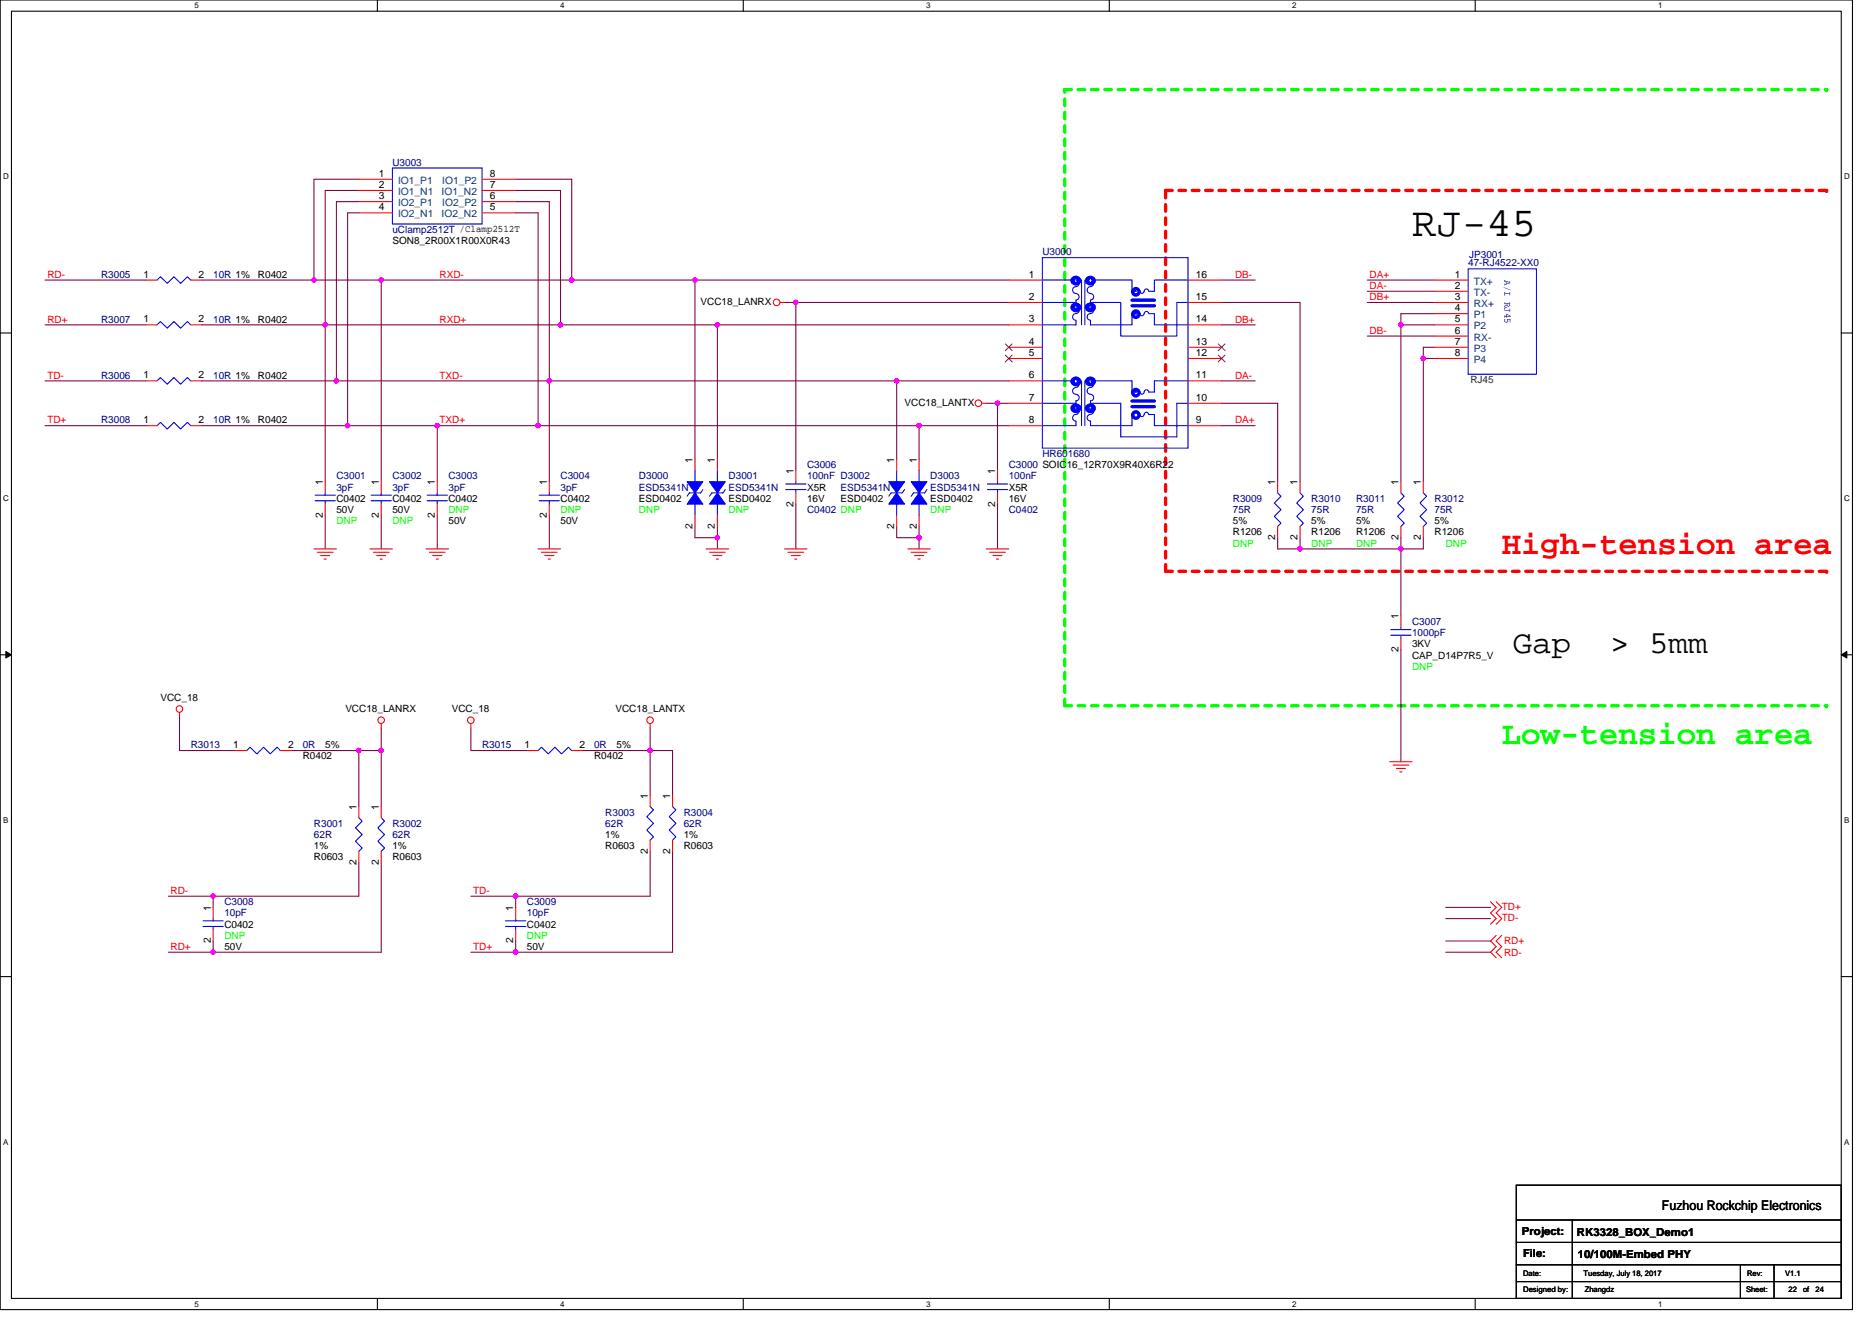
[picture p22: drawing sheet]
<svg xmlns="http://www.w3.org/2000/svg" width="297mm" height="210mm" viewBox="0 0 297 210" stroke-linecap="round" stroke-linejoin="round" font-family="sans-serif">
<defs><g id="words">
<text font-size="6.6" x="224.1" y="37.5">RJ-45</text>
<text font-size="5.1" fill="#f00" x="238.3" y="87.9">High-tension area</text>
<g font-size="5.1">
<text x="240.1" y="103.7">Gap</text>
<text x="255.5" y="103.7">&gt; 5mm</text>
</g>
<text font-size="5.1" fill="#0f0" x="238.3" y="118.1">Low-tension area</text>
<text font-size="2.1" x="263.7" y="192">Fuzhou Rockchip Electronics</text>
<g font-size="1.8">
<text x="241.5" y="196">Project:</text>
<text x="250.2" y="196.2">RK3328_BOX_Demo1</text>
<text x="241.7" y="199.5">File:</text>
<text x="250.4" y="199.7">10/100M-Embed PHY</text>
</g>
<g font-size="1.6">
<text x="60.1" y="28.1">1</text>
<text x="60.1" y="29.8">2</text>
<text x="77.7" y="29.8">7</text>
<text x="77.7" y="28.1">8</text>
<text x="60.1" y="31.6">3</text>
<text x="60.1" y="33.4">4</text>
<text x="77.7" y="33.4">5</text>
<text x="77.7" y="31.6">6</text>
<text x="62.3" y="38.8">SON8_2R00X1R00X0R43</text>
<text x="22.8" y="44.1">1</text>
<text x="31.5" y="44.1">2</text>
<text x="40.9" y="44.1">R0402</text>
<text x="163.3" y="44.1">1</text>
<text x="163.3" y="47.6">2</text>
<text x="189.8" y="47.6">15</text>
<text x="189.8" y="44.1">16</text>
<text x="230.8" y="44.1">1</text>
<text x="230.8" y="45.8">2</text>
<text x="230.8" y="47.6">3</text>
<text x="22.8" y="51.2">1</text>
<text x="31.5" y="51.2">2</text>
<text x="40.9" y="51.2">R0402</text>
<text x="111.2" y="48.4">VCC18_LANRX</text>
<text x="163.3" y="51.2">3</text>
<text x="189.8" y="51.2">14</text>
<text x="230.8" y="49.4">4</text>
<text x="230.8" y="51.2">5</text>
<text x="230.8" y="53">6</text>
<text x="163.3" y="54.7">4</text>
<text x="163.3" y="56.5">5</text>
<text x="189.8" y="56.5">12</text>
<text x="189.8" y="54.7">13</text>
<text x="230.8" y="54.7">7</text>
<text x="230.8" y="56.5">8</text>
<text x="22.8" y="60.1">1</text>
<text x="31.5" y="60.1">2</text>
<text x="40.9" y="60.1">R0402</text>
<text x="143.5" y="64.4">VCC18_LANTX</text>
<text x="163.3" y="60.1">6</text>
<text x="163.3" y="63.6">7</text>
<text x="189.8" y="63.6">10</text>
<text x="189.8" y="60.1">11</text>
<text x="22.8" y="67.2">1</text>
<text x="31.5" y="67.2">2</text>
<text x="40.9" y="67.2">R0402</text>
<text x="163.3" y="67.2">8</text>
<text x="189.8" y="67.2">9</text>
<text x="51.2" y="77" transform="rotate(-90 51.2 77)">1</text>
<text x="60.1" y="77" transform="rotate(-90 60.1 77)">1</text>
<text x="69" y="77" transform="rotate(-90 69 77)">1</text>
<text x="86.8" y="77" transform="rotate(-90 86.8 77)">1</text>
<text x="109.9" y="73.4" transform="rotate(-90 109.9 73.4)">1</text>
<text x="113.4" y="73.4" transform="rotate(-90 113.4 73.4)">1</text>
<text x="125.9" y="75.2" transform="rotate(-90 125.9 75.2)">1</text>
<text x="128.1" y="77.9">X5R</text>
<text x="141.9" y="73.4" transform="rotate(-90 141.9 73.4)">1</text>
<text x="145.5" y="73.4" transform="rotate(-90 145.5 73.4)">1</text>
<text x="157.9" y="75.2" transform="rotate(-90 157.9 75.2)">1</text>
<text x="160.1" y="77.9">X5R</text>
<text x="202.3" y="77" transform="rotate(-90 202.3 77)">1</text>
<text x="205.9" y="77" transform="rotate(-90 205.9 77)">1</text>
<text x="221.9" y="77" transform="rotate(-90 221.9 77)">1</text>
<text x="225.5" y="77" transform="rotate(-90 225.5 77)">1</text>
<text x="51.2" y="82.2" transform="rotate(-90 51.2 82.2)">2</text>
<text x="53.4" y="79.7">C0402</text>
<text x="53.4" y="81.4">50V</text>
<text x="60.1" y="82.2" transform="rotate(-90 60.1 82.2)">2</text>
<text x="62.3" y="79.7">C0402</text>
<text x="62.3" y="81.4">50V</text>
<text x="69" y="82.2" transform="rotate(-90 69 82.2)">2</text>
<text x="71.2" y="79.7">C0402</text>
<text x="71.2" y="83.2">50V</text>
<text x="86.8" y="82.2" transform="rotate(-90 86.8 82.2)">2</text>
<text x="88.9" y="79.7">C0402</text>
<text x="88.9" y="83.2">50V</text>
<text x="101.4" y="79.7">ESD0402</text>
<text x="109.9" y="83.9" transform="rotate(-90 109.9 83.9)">2</text>
<text x="113.4" y="83.9" transform="rotate(-90 113.4 83.9)">2</text>
<text x="115.6" y="79.7">ESD0402</text>
<text x="125.9" y="80.4" transform="rotate(-90 125.9 80.4)">2</text>
<text x="128.1" y="79.7">16V</text>
<text x="133.4" y="79.7">ESD0402</text>
<text x="141.9" y="83.9" transform="rotate(-90 141.9 83.9)">2</text>
<text x="145.5" y="83.9" transform="rotate(-90 145.5 83.9)">2</text>
<text x="147.6" y="79.7">ESD0402</text>
<text x="157.9" y="80.4" transform="rotate(-90 157.9 80.4)">2</text>
<text x="160.1" y="79.7">16V</text>
<text x="195.6" y="83.2">5%</text>
<text x="208.1" y="83.2">5%</text>
<text x="215.2" y="83.2">5%</text>
<text x="227.6" y="83.2">5%</text>
<text x="195.6" y="85">R1206</text>
<text x="202.3" y="85.7" transform="rotate(-90 202.3 85.7)">2</text>
<text x="205.9" y="85.7" transform="rotate(-90 205.9 85.7)">2</text>
<text x="208.1" y="85">R1206</text>
<text x="215.2" y="85">R1206</text>
<text x="221.9" y="85.7" transform="rotate(-90 221.9 85.7)">2</text>
<text x="225.5" y="85.7" transform="rotate(-90 225.5 85.7)">2</text>
<text x="227.6" y="85">R1206</text>
<text x="221.9" y="98.3" transform="rotate(-90 221.9 98.3)">1</text>
<text x="221.9" y="103.5" transform="rotate(-90 221.9 103.5)">2</text>
<text x="224.1" y="104.5">CAP_D14P7R5_V</text>
<text x="224.1" y="102.8">3KV</text>
<text x="25.5" y="111.3">VCC_18</text>
<text x="54.8" y="113.1">VCC18_LANRX</text>
<text x="71.7" y="113.1">VCC_18</text>
<text x="97.7" y="113.1">VCC18_LANTX</text>
<text x="37" y="118.7">1</text>
<text x="45.7" y="118.7">2</text>
<text x="51.6" y="118.8">5%</text>
<text x="83.2" y="118.7">1</text>
<text x="92" y="118.7">2</text>
<text x="97.8" y="118.8">5%</text>
<text x="48" y="120.5">R0402</text>
<text x="94.3" y="120.5">R0402</text>
<text x="56.6" y="128.5" transform="rotate(-90 56.6 128.5)">1</text>
<text x="60.1" y="128.5" transform="rotate(-90 60.1 128.5)">1</text>
<text x="102.8" y="126.8" transform="rotate(-90 102.8 126.8)">1</text>
<text x="106.3" y="126.8" transform="rotate(-90 106.3 126.8)">1</text>
<text x="49.8" y="136.5">R0603</text>
<text x="49.8" y="134.8">1%</text>
<text x="56.6" y="137.3" transform="rotate(-90 56.6 137.3)">2</text>
<text x="60.1" y="137.3" transform="rotate(-90 60.1 137.3)">2</text>
<text x="62.3" y="136.5">R0603</text>
<text x="62.3" y="134.8">1%</text>
<text x="96.1" y="134.8">R0603</text>
<text x="96.1" y="133">1%</text>
<text x="102.8" y="135.5" transform="rotate(-90 102.8 135.5)">2</text>
<text x="106.3" y="135.5" transform="rotate(-90 106.3 135.5)">2</text>
<text x="108.5" y="134.8">R0603</text>
<text x="108.5" y="133">1%</text>
<text x="33.4" y="149.7" transform="rotate(-90 33.4 149.7)">2</text>
<text x="33.4" y="144.5" transform="rotate(-90 33.4 144.5)">1</text>
<text x="35.6" y="147.2">C0402</text>
<text x="81.4" y="149.7" transform="rotate(-90 81.4 149.7)">2</text>
<text x="81.4" y="144.5" transform="rotate(-90 81.4 144.5)">1</text>
<text x="83.6" y="147.2">C0402</text>
<text x="35.6" y="150.8">50V</text>
<text x="83.6" y="150.8">50V</text>
</g>
<g font-size="1.6" fill="#000080">
<text x="62.3" y="26.3">U3003</text>
<text x="62.3" y="37">uClamp2512T /Clamp2512T</text>
<text x="165.4" y="40.5">U3000</text>
<text x="233.1" y="40.9">JP3001</text>
<text x="16" y="44.1">R3005</text>
<text x="33.8" y="44.1">10R 1%</text>
<text x="233" y="42.1">47-RJ4522-XX0</text>
<text x="16" y="51.2">R3007</text>
<text x="33.8" y="51.2">10R 1%</text>
<text x="16" y="60.1">R3006</text>
<text x="33.8" y="60.1">10R 1%</text>
<text x="16" y="67.2">R3008</text>
<text x="33.8" y="67.2">10R 1%</text>
<text x="53.4" y="76.1">C3001</text>
<text x="53.4" y="77.9">3pF</text>
<text x="62.3" y="76.1">C3002</text>
<text x="62.3" y="77.9">3pF</text>
<text x="71.2" y="76.1">C3003</text>
<text x="71.2" y="77.9">3pF</text>
<text x="88.9" y="76.1">C3004</text>
<text x="88.9" y="77.9">3pF</text>
<text x="101.4" y="76.1">D3000</text>
<text x="101.4" y="77.9">ESD5341N</text>
<text x="115.6" y="76.1">D3001</text>
<text x="115.6" y="77.9">ESD5341N</text>
<text x="128.1" y="74.3">C3006</text>
<text x="128.1" y="76.1">100nF D3002</text>
<text x="133.4" y="77.9">ESD5341N</text>
<text x="147.6" y="76.1">D3003</text>
<text x="147.6" y="77.9">ESD5341N</text>
<text x="160.1" y="74.3">C3000 SOIC16_12R70X9R40X6R22</text>
<text x="160.1" y="76.1">100nF</text>
<text x="165.4" y="72.5">HR601680</text>
<text x="128.1" y="81.4">C0402 DNP</text>
<text x="160.1" y="81.4">C0402</text>
<text x="195.6" y="79.7">R3009</text>
<text x="195.6" y="81.4">75R</text>
<text x="208.1" y="79.7">R3010</text>
<text x="208.1" y="81.4">75R</text>
<text x="215.2" y="79.7">R3011</text>
<text x="215.2" y="81.4">75R</text>
<text x="227.6" y="79.7">R3012</text>
<text x="227.6" y="81.4">75R</text>
<text x="224.1" y="99.2">C3007</text>
<text x="224.1" y="101">1000pF</text>
<text x="30.3" y="118.8">R3013</text>
<text x="48" y="118.8">0R</text>
<text x="76.5" y="118.8">R3015</text>
<text x="94.3" y="118.8">0R</text>
<text x="49.8" y="131.2">R3001</text>
<text x="62.3" y="131.2">R3002</text>
<text x="96.1" y="129.4">R3003</text>
<text x="96.1" y="131.2">62R</text>
<text x="108.5" y="129.4">R3004</text>
<text x="108.5" y="131.2">62R</text>
<text x="49.8" y="133">62R</text>
<text x="62.3" y="133">62R</text>
<text x="35.6" y="143.7">C3008</text>
<text x="83.6" y="143.7">C3009</text>
<text x="35.6" y="145.4">10pF</text>
<text x="83.6" y="145.4">10pF</text>
</g>
<g font-size="1.6" fill="#004080">
<text x="63.2" y="29.2">IO1_P1</text>
<text x="70.2" y="29.2">IO1_P2</text>
<text x="63.2" y="30.9">IO1_N1</text>
<text x="63.2" y="32.7">IO2_P1</text>
<text x="63.2" y="34.5">IO2_N1</text>
<text x="70.1" y="34.5">IO2_N2</text>
<text x="70.1" y="30.9">IO1_N2</text>
<text x="70.2" y="32.7">IO2_P2</text>
<text x="233.8" y="45.2">TX+</text>
<text x="233.8" y="46.9">TX-</text>
<text x="233.8" y="48.7">RX+</text>
<text x="233.8" y="50.5">P1</text>
<text x="233.8" y="52.3">P2</text>
<text x="233.8" y="54.1">RX-</text>
<text x="233.8" y="55.8">P3</text>
<text x="233.8" y="57.6">P4</text>
</g>
<g font-size="1.6" fill="#f00">
<text x="7.5" y="44.1">RD-</text>
<text x="69.7" y="44.1">RXD-</text>
<text x="196" y="44.1">DB-</text>
<text x="217.3" y="44.1">DA+</text>
<text x="217.3" y="45.9">DA-</text>
<text x="217.3" y="47.6">DB+</text>
<text x="7.5" y="51.2">RD+</text>
<text x="69.7" y="51.2">RXD+</text>
<text x="196" y="51.2">DB+</text>
<text x="217.3" y="53">DB-</text>
<text x="7.5" y="60.1">TD-</text>
<text x="69.7" y="60.1">TXD-</text>
<text x="196" y="60.1">DA-</text>
<text x="7.5" y="67.2">TD+</text>
<text x="69.7" y="67.2">TXD+</text>
<text x="196" y="67.2">DA+</text>
<text x="27.1" y="141.9">RD-</text>
<text x="75.1" y="141.9">TD-</text>
<text x="238.3" y="146.2">TD-</text>
<text x="238.3" y="144.4">TD+</text>
<text x="238.7" y="149.9">RD+</text>
<text x="27.1" y="150.8">RD+</text>
<text x="75.1" y="150.8">TD+</text>
<text x="238.7" y="151.7">RD-</text>
</g>
<text font-size="1.6" fill="#00f" x="238.7" y="44.4" transform="rotate(90 238.7 44.4)">A/I RJ45</text>
<text font-size="1.6" fill="#008000" x="233.3" y="60.8">RJ45</text>
<g font-size="1.6" fill="#0f0">
<text x="53.4" y="83.2">DNP</text>
<text x="62.3" y="83.2">DNP</text>
<text x="71.2" y="81.4">DNP</text>
<text x="88.9" y="81.4">DNP</text>
<text x="101.4" y="81.4">DNP</text>
<text x="115.6" y="81.4">DNP</text>
<text x="147.6" y="81.4">DNP</text>
<text x="195.6" y="86.8">DNP</text>
<text x="208.1" y="86.8">DNP</text>
<text x="215.2" y="86.8">DNP</text>
<text x="229.4" y="86.8">DNP</text>
<text x="224.1" y="106.3">DNP</text>
<text x="35.6" y="149">DNP</text>
<text x="83.6" y="149">DNP</text>
</g>
<g font-size="1.3">
<text x="30.8" y="1.3">5</text>
<text x="88.9" y="1.3">4</text>
<text x="147" y="1.3">3</text>
<text x="205" y="1.3">2</text>
<text x="263.1" y="1.3">1</text>
<text x=".5" y="28.4">D</text>
<text x="292.6" y="28.4">D</text>
<text x=".5" y="79.5">C</text>
<text x="292.6" y="79.5">C</text>
<text x=".5" y="130.6">B</text>
<text x="292.6" y="130.6">B</text>
<text x=".5" y="181.7">A</text>
<text x="292.6" y="181.7">A</text>
<text x="30.8" y="207.4">5</text>
<text x="88.9" y="207.4">4</text>
<text x="147" y="207.4">3</text>
<text x="205" y="207.4">2</text>
<text x="263.1" y="207.4">1</text>
</g>
<g font-size="1.2">
<text x="241.7" y="202.6">Date:</text>
<text x="251.3" y="202.6">Tuesday, July 18, 2017</text>
<text x="277.2" y="202.6">Rev:</text>
<text x="283.3" y="202.6">V1.1</text>
<text x="241.7" y="205.1">Designed by:</text>
<text x="251.5" y="205.1">Zhangdz</text>
<text x="277" y="205.1">Sheet:</text>
<text x="283.8" y="205.1">22</text>
<text x="286.1" y="205.1">of</text>
<text x="288.1" y="205.1">24</text>
</g>
</g></defs>
<path d="M0 0h293.9v207.9h-293.9zM1.8 1.8h290.4v204.3h-290.4z" fill="none" stroke="#000" stroke-width=".17"/>
<g fill="#fff">
<path d="M30.8 .2h.7v1.4h-.7z"/>
<path d="M30.8 206.3h.7v1.4h-.7z"/>
</g>
<path d="M59.9 0v1.8M59.9 206.1v1.8" fill="none" stroke="#000" stroke-width=".17"/>
<g fill="#fff">
<path d="M88.9 .2h.7v1.4h-.7z"/>
<path d="M88.9 206.3h.7v1.4h-.7z"/>
</g>
<path d="M117.9 0v1.8M117.9 206.1v1.8" fill="none" stroke="#000" stroke-width=".17"/>
<g fill="#fff">
<path d="M147 .2h.7v1.4h-.7z"/>
<path d="M147 206.3h.7v1.4h-.7z"/>
</g>
<path d="M176 0v1.8M176 206.1v1.8" fill="none" stroke="#000" stroke-width=".17"/>
<g fill="#fff">
<path d="M205 .2h.7v1.4h-.7z"/>
<path d="M205 206.3h.7v1.4h-.7z"/>
</g>
<path d="M234.1 0v1.8M234.1 206.1v1.8" fill="none" stroke="#000" stroke-width=".17"/>
<g fill="#fff">
<path d="M263.1 .2h.7v1.4h-.7z"/>
<path d="M263.1 206.3h.7v1.4h-.7z"/>
<path d="M.5 27.3h.9v1.4h-.9z"/>
<path d="M292.6 27.3h.9v1.4h-.9z"/>
<path d="M.5 78.4h.9v1.4h-.9z"/>
<path d="M292.6 78.4h.9v1.4h-.9z"/>
</g>
<path d="M0 52.9h1.8M292.2 52.9h1.7" fill="none" stroke="#000" stroke-width=".17"/>
<g fill="#fff">
<path d="M.5 129.5h.8v1.4h-.8z"/>
<path d="M292.6 129.5h.9v1.4h-.9z"/>
</g>
<path d="M0 103.9h1.8M292.2 103.9h1.7" fill="none" stroke="#000" stroke-width=".17"/>
<path d="M.9 103.4l.9 .5-.9 .5zM292.2 103.9l.8-.5v1z" fill="#000" stroke="#000" stroke-width=".16"/>
<g fill="#fff">
<path d="M.5 180.5h.8v1.4h-.8z"/>
<path d="M292.6 180.5h.9v1.4h-.9z"/>
</g>
<path d="M0 155h1.8M292.2 155h1.7M240.6 193.6h51.6M240.6 197.2h51.6M240.6 188.1h51.6v18h-51.6zM249.5 193.6v12.5M240.6 200.7h51.6M240.6 203.4h51.6M276.2 200.7v5.4M281.5 200.7v5.4" fill="none" stroke="#000" stroke-width=".17"/>
<path d="M185 30.2h.1M185 30.2h104.9M289.9 30.2h.1M185 90.7h104.9M185 90.7v-60.5M289.9 90.7h.1" fill="none" stroke="#f00" stroke-width=".53" stroke-dasharray="1.1 1.1"/>
<path d="M168.9 14.2h.1M168.9 14.2h121M289.9 14.2h.1M168.9 112h121M168.9 112v-97.8M289.9 112h.1" fill="none" stroke="#0f0" stroke-width=".53" stroke-dasharray="1.1 1.1"/>
<g fill="none" stroke="#800040" stroke-width=".17">
<path d="M56.9 33.8h-1.7v33.8M56.9 32h-3.5v28.5h33.8M56.9 28.4h-7.1v16M56.9 30.2h-5.3v21.4M81.8 30.2h7.1v21.4M81.8 32h5.4v28.5M81.8 33.8h3.6v33.8M81.8 28.4h8.9v16M7.2 51.6h16M7.2 44.5h16M32 51.6h19.6M32 44.4h17.8"/>
<path d="M49.8 44.4h10.7M51.6 51.6v24.9M51.6 51.6h37.3M60.5 44.4v32.1M60.5 44.4h30.2M88.9 51.6h24.9M90.7 44.4h19.6M110.3 44.4h49.8M110.3 44.5v28.4M113.8 51.6v21.3M113.8 51.6h46.3M124.5 48h1.8"/>
<path d="M160.1 48h-33.8v26.7M193.8 51.6h5.4M193.8 48h12.5v28.5M193.8 44.5h5.4M217 44.5h10.6M217 46.2h10.6M217 53.3h10.6M217 48h10.6M222.3 51.6h5.3M222.3 51.6v24.9M225.8 56.9h1.8M225.8 56.9v19.6"/>
<path d="M227.6 49.8h-5.3v1.8M227.6 55.1h-1.8v1.8M7.2 60.5h16M7.2 67.6h16M32 67.6h23.2M32 60.5h21.4M55.2 67.6h14.2M69.4 67.6v8.9M69.4 67.6h16M85.4 67.6h60.4M87.2 60.5h55.1M87.2 60.5v16"/>
<path d="M142.3 60.5h17.8M142.3 60.5v12.4M145.8 67.6v5.3M145.8 67.6h14.3M156.5 64h1.8M158.3 64v10.7M158.3 64h1.8M193.8 60.5h5.4M193.8 67.6h5.4M193.8 64h8.9v12.5M51.6 81.8v5.3M60.5 81.8v5.3"/>
<path d="M69.4 81.8v5.3M87.2 81.8v5.3M110.3 83.6v1.7h3.5M113.8 83.6v1.7M113.8 85.3v1.8M126.3 80v7.1M142.3 83.6v1.7h3.5M145.8 83.6v1.7M145.8 85.3v1.8M158.3 80v7.1M202.7 85.3v1.8h3.6M206.3 87.1h16"/>
<path d="M206.3 85.3v1.8M222.3 87.1v10.7M222.3 85.3v1.8M225.8 85.3v1.8h-3.5M28.5 113.8v5.3h8.9M46.3 119.1h10.6M56.9 119.1v8.9M56.9 119.1h3.6M60.5 119.1v8.9M60.5 115.6v3.5M74.7 115.6v3.5h8.9M92.5 119.1h10.7v7.1"/>
<path d="M103.2 115.6v3.5h3.5v7.1M222.3 103.1v17.8M56.9 136.9v5.3h-23.1M60.5 136.9v14.2h-26.7M103.2 135.1v7.1h-21.4M106.7 135.1v16h-24.9v-1.7M26.7 142.2h7.1M26.7 151.1h7.1M33.8 142.2v1.8M33.8 149.4v1.7M74.7 142.2h7.1M74.7 151.1h7.1"/>
<path d="M81.8 142.2v1.8M229.4 149.4h7.1M229.4 145.8h7.1M229.4 144h7.1M229.4 151.1h7.1"/>
</g>
<g fill="#f0f" stroke="#f0f" stroke-width=".17">
<circle cx="113.8" cy="85.3" r=".35"/>
<circle cx="145.8" cy="85.3" r=".35"/>
<circle cx="49.8" cy="44.4" r=".35"/>
<circle cx="60.5" cy="44.4" r=".35"/>
<circle cx="90.7" cy="44.4" r=".35"/>
<circle cx="85.4" cy="67.6" r=".35"/>
<circle cx="69.4" cy="67.6" r=".35"/>
<circle cx="145.8" cy="67.6" r=".35"/>
<circle cx="142.3" cy="60.4" r=".35"/>
<circle cx="222.3" cy="87.1" r=".35"/>
<circle cx="206.3" cy="87.1" r=".35"/>
<circle cx="222.3" cy="51.5" r=".35"/>
<circle cx="225.8" cy="56.9" r=".35"/>
<circle cx="51.6" cy="51.5" r=".35"/>
<circle cx="88.9" cy="51.5" r=".35"/>
<circle cx="55.1" cy="67.6" r=".35"/>
<circle cx="53.4" cy="60.4" r=".35"/>
<circle cx="87.1" cy="60.4" r=".35"/>
<circle cx="110.3" cy="44.4" r=".35"/>
<circle cx="113.8" cy="51.5" r=".35"/>
<circle cx="158.3" cy="64" r=".35"/>
<circle cx="126.3" cy="48" r=".35"/>
<circle cx="103.2" cy="119.1" r=".35"/>
<circle cx="56.9" cy="119.1" r=".35"/>
<circle cx="60.5" cy="119.1" r=".35"/>
<circle cx="81.8" cy="142.2" r=".35"/>
<circle cx="81.8" cy="151.1" r=".35"/>
<circle cx="33.8" cy="142.2" r=".35"/>
<circle cx="33.8" cy="151.1" r=".35"/>
</g>
<g fill="none" stroke="#f00" stroke-width=".17">
<path d="M23.2 51.6h1.7M23.2 44.4h1.7M30.3 51.6h1.7M30.3 44.4h1.7M123.8 48h.7M227.6 44.4h5.4M227.6 46.2h5.4M227.6 48h5.4M227.6 49.8h5.4M227.6 51.6h5.4M227.6 53.3h5.4M227.6 55.1h5.4"/>
<path d="M227.6 56.9h5.4M87.2 76.5v1.7M155.8 64h.7M49.8 87.1h3.6M50.4 87.7h2.4M50.9 88.2h1.4M51.4 88.7h.4M58.7 87.1h3.6M59.2 87.7h2.5M59.8 88.2h1.4M60.3 88.7h.4M67.6 87.1h3.6"/>
<path d="M68.1 87.7h2.5M68.7 88.2h1.4M69.2 88.7h.4M85.4 87.1h3.5M85.9 87.7h2.5M86.4 88.2h1.5M87 88.7h.3M87.2 80v1.8M112.1 87.1h3.5M112.6 87.7h2.5M113.1 88.2h1.5M113.7 88.7h.3"/>
<path d="M124.5 87.1h3.6M125 87.7h2.5M125.6 88.2h1.4M126.1 88.7h.3M144.1 87.1h3.5M144.6 87.7h2.5M145.1 88.2h1.5M145.7 88.7h.3M156.5 87.1h3.6M157 87.7h2.5M157.6 88.2h1.4M158.1 88.7h.4"/>
<path d="M28.5 113.1v.7M60.5 114.9v.7M74.7 114.9v.7M103.2 114.9v.7M220.5 120.9h3.6M221 121.4h2.5M221.6 122h1.4M222.1 122.5h.4M236.5 143.1l.9 .9-.9 .9 .9 .9-.9 .9M237.4 143.1l.9 .9-.9 .9 .9 .9-.9 .9M237.4 148.5l-.9 .9 .9 .8-.9 .9 .9 .9M238.3 148.5l-.9 .9 .9 .8-.9 .9 .9 .9"/>
<circle cx="123.2" cy="48" r=".52"/>
<circle cx="155.2" cy="64" r=".52"/>
<circle cx="28.5" cy="112.5" r=".52"/>
<circle cx="60.5" cy="114.3" r=".52"/>
<circle cx="74.7" cy="114.3" r=".52"/>
<circle cx="103.1" cy="114.3" r=".52"/>
</g>
<g fill="none" stroke="#00f" stroke-width=".17">
<path d="M24.9 51.6l.6-.6 1 1.1 1.1-1.1 1.1 1.1 1-1.1 .6 .6M24.9 44.4l.6-.5 1 1.1 1.1-1.1 1.1 1.1 1-1.1 .6 .5M165.4 51.6h5.3M165.4 44.4h5.3M165.4 48h5.3M171.6 44.4v7.2M172.1 44.4v7.2M173 48h4.8v5.3h8.9v-5.3h1.8M173.2 44.4h6.4v1.8M179.6 49.8v1.8h-6.6M183.2 49.8v1.8h5.3M188.5 44.4h-5.3v1.8"/>
<path d="M233 42.7h10.8v16.7h-10.8zM85.6 79.5h3.2M85.6 78.6h3.2M87.2 78.2v.4M87.2 79.5v.5"/>
</g>
<path d="M179.6 47.6h3.6" fill="none" stroke="#00f" stroke-width=".53"/>
<circle cx="170.8" cy="44.5" r=".31" fill="#fff"/>
<circle cx="170.8" cy="44.5" r=".31" fill="#00f" stroke="#00f" stroke-width="1.1"/>
<circle cx="170.8" cy="48.8" r=".31" fill="#fff"/>
<circle cx="170.8" cy="48.8" r=".31" fill="#00f" stroke="#00f" stroke-width="1.1"/>
<path d="M170.7 44.5a.52 .52 0 0 1 .5 .5 .52 .52 0 0 1-.5 .5 .54 .54 0 0 0-.5 .5 .54 .54 0 0 0 .5 .6 .53 .53 0 0 1 .5 .5 .53 .53 0 0 1-.5 .5M170.7 49.8a.52 .52 0 0 0-.5 .5 .52 .52 0 0 0 .5 .5M170.7 48.7a.52 .52 0 0 1 .5 .5 .52 .52 0 0 1-.5 .6M170.7 47.6v.9M170.7 50.8v.8" fill="none" stroke="#00f" stroke-width=".17"/>
<circle cx="173.1" cy="48.8" r=".31" fill="#fff"/>
<circle cx="173.1" cy="48.8" r=".31" fill="#00f" stroke="#00f" stroke-width="1.1"/>
<path d="M173 49.8a.52 .52 0 0 0-.5 .5 .52 .52 0 0 0 .5 .5M173 44.5a.53 .53 0 0 1 .5 .5 .53 .53 0 0 1-.5 .5 .53 .53 0 0 0-.5 .5 .53 .53 0 0 0 .5 .6 .53 .53 0 0 1 .5 .5 .53 .53 0 0 1-.5 .5M173 50.8v.8" fill="none" stroke="#00f" stroke-width=".17"/>
<circle cx="173.1" cy="44.5" r=".31" fill="#fff"/>
<circle cx="173.1" cy="44.5" r=".31" fill="#00f" stroke="#00f" stroke-width="1.1"/>
<path d="M173 48.7a.52 .52 0 0 1 .5 .5 .52 .52 0 0 1-.5 .6M173 47.6v.9" fill="none" stroke="#00f" stroke-width=".17"/>
<circle cx="180.2" cy="46.3" r=".25" fill="#fff"/>
<circle cx="180.2" cy="46.3" r=".25" fill="#00f" stroke="#00f" stroke-width="1.1"/>
<path d="M179.6 46.2h.7M180.1 46.2a.35 .35 0 0 1 .4-.3 .35 .35 0 0 1 .3 .3 .35 .35 0 0 0 .4 .4 .35 .35 0 0 0 .3-.4M181.6 46.2a.36 .36 0 0 1 .3-.3 .36 .36 0 0 1 .4 .3h.9M182.3 49.8h.9" fill="none" stroke="#00f" stroke-width=".17"/>
<path d="M179.6 48.5h3.6" fill="none" stroke="#00f" stroke-width=".53"/>
<circle cx="180.2" cy="49.9" r=".25" fill="#fff"/>
<circle cx="180.2" cy="49.9" r=".25" fill="#00f" stroke="#00f" stroke-width="1.1"/>
<path d="M165.4 40.9h23.1v30.2h-23.1zM179.6 49.8h.7M180.1 49.8a.35 .35 0 0 1 .4-.4 .35 .35 0 0 1 .3 .4 .35 .35 0 0 0 .4 .3 .35 .35 0 0 0 .3-.3M181.6 49.8a.35 .35 0 0 1 .3-.4 .35 .35 0 0 1 .4 .4" fill="none" stroke="#00f" stroke-width=".17"/>
<circle cx="170.8" cy="64.8" r=".31" fill="#fff"/>
<circle cx="170.8" cy="64.8" r=".31" fill="#00f" stroke="#00f" stroke-width="1.1"/>
<path d="M165.4 60.5h5.3M165.4 67.6h5.3M170.7 65.8a.52 .52 0 0 0-.5 .5 .52 .52 0 0 0 .5 .5M170.7 61.5a.53 .53 0 0 0-.5 .5 .53 .53 0 0 0 .5 .6M170.7 60.5a.52 .52 0 0 1 .5 .5 .52 .52 0 0 1-.5 .5M173 67.6h6.6M182.3 62.2h.9" fill="none" stroke="#00f" stroke-width=".17"/>
<circle cx="180.2" cy="62.3" r=".25" fill="#fff"/>
<circle cx="180.2" cy="62.3" r=".25" fill="#00f" stroke="#00f" stroke-width="1.1"/>
<path d="M170.7 66.8v.8M172.1 60.5v7.1M173 64.7a.52 .52 0 0 1 .5 .5 .52 .52 0 0 1-.5 .6M173 63.6v.9M177.8 64v5.3M179.6 65.8v1.8M179.6 60.5v1.7h.7M180.1 62.2a.35 .35 0 0 1 .4-.3 .35 .35 0 0 1 .3 .3M181.6 65.8a.35 .35 0 0 1 .3-.4 .35 .35 0 0 1 .4 .4M183.2 60.5v1.7" fill="none" stroke="#00f" stroke-width=".17"/>
<circle cx="173.1" cy="60.5" r=".31" fill="#fff"/>
<circle cx="173.1" cy="60.5" r=".31" fill="#00f" stroke="#00f" stroke-width="1.1"/>
<path d="M170.7 62.6a.52 .52 0 0 1 .5 .5 .52 .52 0 0 1-.5 .5M180.9 65.8a.34 .34 0 0 0 .3 .3 .34 .34 0 0 0 .3-.3" fill="none" stroke="#00f" stroke-width=".17"/>
<circle cx="170.8" cy="60.5" r=".31" fill="#fff"/>
<circle cx="170.8" cy="60.5" r=".31" fill="#00f" stroke="#00f" stroke-width="1.1"/>
<path d="M165.4 64h5.3M170.7 63.6v.9M173 60.5a.52 .52 0 0 1 .5 .5 .52 .52 0 0 1-.5 .5M173 62.6a.52 .52 0 0 1 .5 .5 .52 .52 0 0 1-.5 .5M173 66.8v.8M179.6 65.8h.7M180.1 65.8a.35 .35 0 0 1 .4-.4 .35 .35 0 0 1 .3 .4M180.9 62.2a.34 .34 0 0 0 .3 .4 .34 .34 0 0 0 .3-.4M183.2 60.5h5.3M186.7 64v5.3h-8.9" fill="none" stroke="#00f" stroke-width=".17"/>
<circle cx="180.2" cy="65.9" r=".25" fill="#fff"/>
<circle cx="180.2" cy="65.9" r=".25" fill="#00f" stroke="#00f" stroke-width="1.1"/>
<path d="M171.6 60.5v7.1M173 61.5a.53 .53 0 0 0-.5 .5 .53 .53 0 0 0 .5 .6M173 65.8a.52 .52 0 0 0-.5 .5 .52 .52 0 0 0 .5 .5M173 64h4.8M181.6 62.2a.35 .35 0 0 1 .3-.3 .35 .35 0 0 1 .4 .3M182.3 65.8h.9v1.8M186.7 64h1.8" fill="none" stroke="#00f" stroke-width=".17"/>
<circle cx="173.1" cy="64.8" r=".31" fill="#fff"/>
<circle cx="173.1" cy="64.8" r=".31" fill="#00f" stroke="#00f" stroke-width="1.1"/>
<g fill="none" stroke="#00f" stroke-width=".17">
<path d="M62.3 26.7h14.2v8.9h-14.2zM24.9 60.5l.6-.6 1 1.1 1.1-1.1 1.1 1.1 1-1.1 .6 .6M24.9 67.6l.6-.6 1 1.1 1.1-1.1 1.1 1.1 1-1.1 .6 .6M50 79.5h3.2M50 78.6h3.2M51.6 78.2v.4M51.6 79.5v.5M58.9 79.5h3.2M58.9 78.6h3.2M60.5 78.2v.4M60.5 79.5v.5M67.8 79.5h3.2"/>
<path d="M67.8 78.6h3.2M69.4 78.2v.4M69.4 79.5v.5M110.3 74.7v1.8M111.5 77.7l-.3 .5h-1.8l-.4 .6M113.8 74.7v1.8M115.1 77.7l-.4 .5h-1.8l-.3 .6M124.7 77.7h3.2M124.7 76.8h3.2M126.3 76.5v.3M126.3 77.7v.5M142.3 74.7v1.8"/>
<path d="M143.5 77.7l-.3 .5h-1.8l-.4 .6M145.8 74.7v1.8M147.1 77.7l-.4 .5h-1.8l-.3 .6M156.7 77.7h3.2M156.7 76.8h3.2M158.3 76.5v.3M158.3 77.7v.5M170.7 64.7a.52 .52 0 0 1 .5 .5 .52 .52 0 0 1-.5 .6M173.2 60.5h6.4M183.2 67.6h5.3M202.7 78.2l.6 .6-1.1 1 1.1 1.1-1.1 1.1 1.1 1-.6 .6M206.3 78.2l.5 .6-1 1 1 1.1-1 1.1 1 1-.5 .6"/>
<path d="M222.3 78.2l.5 .6-1 1 1 1.1-1 1.1 1 1-.5 .6M225.8 78.2l.6 .6-1.1 1 1.1 1.1-1.1 1.1 1.1 1-.6 .6M110.3 80v1.8M113.8 80v1.8M142.3 80v1.8M145.8 80v1.8M220.7 99.9h3.2M222.3 99.6v.3M39.2 119.1l.5-.5 1.1 1.1 1-1.1 1.1 1.1 1.1-1.1 .5 .5M85.4 119.1l.5-.5 1.1 1.1 1.1-1.1 1 1.1 1.1-1.1 .5 .5M220.7 100.8h3.2M222.3 100.8v.5"/>
<path d="M56.9 129.8l.6 .5-1.1 1.1 1.1 1.1-1.1 1 1.1 1.1-.6 .5M60.5 129.8l.5 .5-1 1.1 1 1.1-1 1 1 1.1-.5 .5M103.2 128l.5 .5-1.1 1.1 1.1 1.1-1.1 1 1.1 1.1-.5 .6M106.7 128l.5 .5-1 1.1 1 1.1-1 1 1 1.1-.5 .6M32.2 147h3.2M32.2 146.2h3.2M33.8 145.8v.4M33.8 147v.6M80.2 147h3.2M80.2 146.2h3.2M81.8 145.8v.4M81.8 147v.6"/>
</g>
<path d="M179.6 64.5h3.6M179.6 63.6h3.6" fill="none" stroke="#00f" stroke-width=".53"/>
<g fill="none" stroke="#f00" stroke-width=".17">
<path d="M56.9 28.4h5.4M56.9 30.2h5.4M56.9 32h5.4M56.9 33.8h5.4M76.5 33.8h5.3M76.5 32h5.3M76.5 30.2h5.3M76.5 28.4h5.3M160.1 44.4h5.3M160.1 48h5.3M160.1 51.6h5.3M160.1 55.1h5.3"/>
<path d="M160.1 56.9h5.3M188.5 56.9h5.3M188.5 55.1h5.3M188.5 51.6h5.3M188.5 48h5.3M188.5 44.4h5.3M23.2 60.5h1.7M23.2 67.6h1.7M30.3 60.5h1.7M30.3 67.6h1.7M51.6 76.5v1.7M60.5 76.5v1.7"/>
<path d="M69.4 76.5v1.7M110.3 72.9v1.8M113.8 72.9v1.8M126.3 74.7v1.8M126.3 78.2v1.8M142.3 72.9v1.8M145.8 72.9v1.8M158.3 74.7v1.8M158.3 78.2v1.8M160.1 60.5h5.3M160.1 64h5.3M160.1 67.6h5.3"/>
<path d="M188.5 67.6h5.3M188.5 64h5.3M188.5 60.5h5.3M202.7 76.5v1.7M206.3 76.5v1.7M222.3 76.5v1.7M225.8 76.5v1.7M51.6 80v1.8M60.5 80v1.8M69.4 80v1.8M110.3 81.8v1.8M113.8 81.8v1.8"/>
<path d="M142.3 81.8v1.8M145.8 81.8v1.8M202.7 83.6v1.7M206.3 83.6v1.7M222.3 83.6v1.7M222.3 97.8v1.8M225.8 83.6v1.7M37.4 119.1h1.8M44.5 119.1h1.8M83.6 119.1h1.8M90.7 119.1h1.8M222.3 101.3v1.8"/>
<path d="M56.9 128v1.8M56.9 135.1v1.8M60.5 128v1.8M60.5 135.1v1.8M103.2 126.2v1.8M103.2 133.3v1.8M106.7 126.2v1.8M106.7 133.3v1.8M33.8 144v1.8M33.8 147.6v1.8M81.8 144v1.8M81.8 147.6v1.8"/>
</g>
<path d="M159.5 54.6l1.1 1.1M159.5 56.4l1.1 1M160.6 54.6l-1.1 1.1M160.6 56.4l-1.1 1M193.3 56.4l1.1 1M193.3 54.6l1.1 1.1M194.4 56.4l-1.1 1M194.4 54.6l-1.1 1.1" fill="none" stroke="#804000" stroke-width=".16"/>
<g fill="#00f" stroke="#00f" stroke-width=".17">
<path d="M112.6 76.5h2.5l-1.3 1.7z" fill-rule="evenodd"/>
<path d="M113.8 78.2l1.3 1.8h-2.5z" fill-rule="evenodd"/>
<path d="M109 76.5h2.5l-1.2 1.7z" fill-rule="evenodd"/>
<path d="M110.3 78.2l1.2 1.8h-2.5z" fill-rule="evenodd"/>
<path d="M144.6 76.5h2.5l-1.3 1.7z" fill-rule="evenodd"/>
<path d="M145.8 78.2l1.3 1.8h-2.5z" fill-rule="evenodd"/>
<path d="M141 76.5h2.5l-1.2 1.7z" fill-rule="evenodd"/>
<path d="M142.3 78.2l1.2 1.8h-2.5z" fill-rule="evenodd"/>
</g>
<g fill="#f0f" stroke="#f0f" stroke-width=".17">
<circle cx="113.8" cy="85.3" r=".35"/>
<circle cx="145.8" cy="85.3" r=".35"/>
<circle cx="49.8" cy="44.4" r=".35"/>
<circle cx="60.5" cy="44.4" r=".35"/>
<circle cx="90.7" cy="44.4" r=".35"/>
<circle cx="85.4" cy="67.6" r=".35"/>
<circle cx="69.4" cy="67.6" r=".35"/>
<circle cx="145.8" cy="67.6" r=".35"/>
<circle cx="142.3" cy="60.4" r=".35"/>
<circle cx="222.3" cy="87.1" r=".35"/>
<circle cx="206.3" cy="87.1" r=".35"/>
<circle cx="222.3" cy="51.5" r=".35"/>
<circle cx="225.8" cy="56.9" r=".35"/>
<circle cx="51.6" cy="51.5" r=".35"/>
<circle cx="88.9" cy="51.5" r=".35"/>
<circle cx="55.1" cy="67.6" r=".35"/>
<circle cx="53.4" cy="60.4" r=".35"/>
<circle cx="87.1" cy="60.4" r=".35"/>
<circle cx="110.3" cy="44.4" r=".35"/>
<circle cx="113.8" cy="51.5" r=".35"/>
<circle cx="158.3" cy="64" r=".35"/>
<circle cx="126.3" cy="48" r=".35"/>
<circle cx="103.2" cy="119.1" r=".35"/>
<circle cx="56.9" cy="119.1" r=".35"/>
<circle cx="60.5" cy="119.1" r=".35"/>
<circle cx="81.8" cy="142.2" r=".35"/>
<circle cx="81.8" cy="151.1" r=".35"/>
<circle cx="33.8" cy="142.2" r=".35"/>
<circle cx="33.8" cy="151.1" r=".35"/>
</g>
<use href="#words"/>
</svg>
